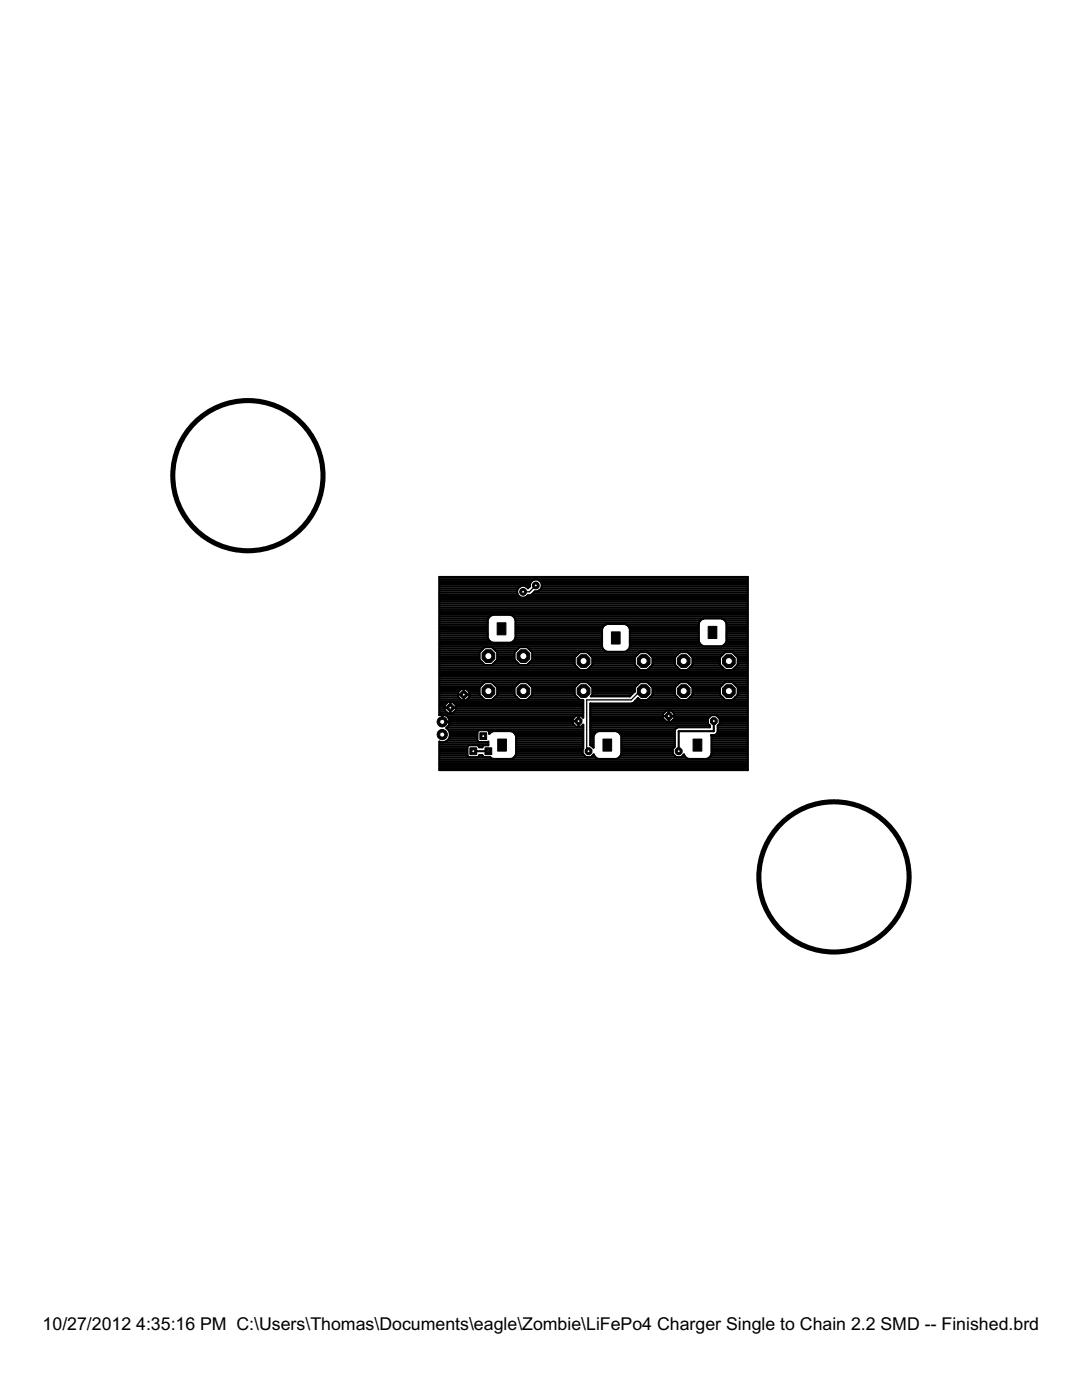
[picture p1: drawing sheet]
<svg xmlns="http://www.w3.org/2000/svg" width="216mm" height="279mm" viewBox="0 0 216 279" stroke-linecap="round" stroke-linejoin="round" font-family="sans-serif">
<defs><g id="words">
<g font-size="4">
<text x="8.5" y="265.5">10/27/2012</text>
<text x="27.2" y="265.5">4:35:16 PM C:\Users\Thomas\Documents\eagle\Zombie\LiFePo4 Charger Single to Chain 2.2 SMD -- Finished.brd</text>
</g>
</g></defs>
<g fill="none" stroke="#000" stroke-width="1">
<circle cx="49.5" cy="94.9" r="15"/>
<circle cx="166.4" cy="175" r="15"/>
</g>
<path d="M99.2 124.3h1.7v2.4h-1.7zM122 126.1h1.7v2.4h-1.7zM141.3 125h1.7v2.4h-1.7zM99.3 147.5h1.7v2.4h-1.7zM120.3 147.5h1.7v2.4h-1.7zM138.3 147.5h1.7v2.4h-1.7z" fill="#000" stroke="#000" stroke-width=".2"/>
<g fill="none" stroke="#000" stroke-width=".42">
<path d="M87.7 119.7h61.5M87.7 119.3h61.5M87.7 119h15.8M87.7 118.6h15.6M87.7 118.2h15.5M87.7 117.8h15.5M87.7 117.5h15.7M87.7 117.1h16M87.7 116.7h18M87.7 116.4h18.1M87.7 116h18.4M87.7 115.6h61.5"/>
<path d="M87.7 115.2h61.5M103.7 117.1a1.21 1.21 0 0 0-.2 1.8 1.21 1.21 0 0 0 1.8-.1 1.33 1.33 0 0 0 1.4-.8l.9-.2M103.7 117.1l.4-.2 1 .2M105.1 117.1h.5M105.2 119h44M106.2 118.6h43M106.5 118.2h42.7M107.6 117.8h41.6M107.7 116h41.5M107.9 117.5h41.3M108 116.4h41.2M108.1 117.1h41.1"/>
<path d="M108.1 117.1a1.22 1.22 0 0 0-1.2-1.5 1.22 1.22 0 0 0-1.2 1.4l-.4 .4-.2-.3M108.1 117.1l-.5 .7M108.1 116.7h41.1M87.7 122.7h61.5M87.7 139.9h28.7M87.7 139.6h4.2M87.7 139.2h3.8M87.7 138.8h3.7M87.7 138.4h3.7M87.7 138.1h3.8M87.7 137.7h4.2M87.7 137.3h8"/>
<path d="M87.7 136.9h8.2M87.7 136.6h8.6M87.7 136.2h9M87.7 135.8h61.5M87.7 135.4h61.5M87.7 135.1h61.5M87.7 134.7h61.5M87.7 134.3h61.5M87.7 133.9h61.5M87.7 133.6h27.9M87.7 133.2h27.5M87.7 132.8h27.1"/>
<path d="M87.7 132.4h8.8M87.7 132.1h8.4M87.7 131.7h8M87.7 131.3h8M87.7 131h8M87.7 130.6h8M87.7 130.2h8M87.7 129.8h8.3M87.7 129.5h8.7M87.7 129.1h32.4M87.7 128.7h32.4M87.7 128.3h32.4"/>
<path d="M87.7 128h10M87.7 127.6h9.8M87.7 127.2h9.6M87.7 126.8h9.6M87.7 126.4h9.6M87.7 126.1h9.6M87.7 125.7h9.6M87.7 125.3h9.6M87.7 125h9.6M87.7 124.6h9.6M87.7 124.2h9.6M87.7 123.8h9.6"/>
<path d="M87.7 123.5h9.7M87.7 123.1h10M87.7 122.3h61.5M87.7 122h61.5M87.7 121.6h61.5M87.7 121.2h61.5M87.7 120.8h61.5M87.7 120.5h61.5M87.7 120.1h61.5M91.4 138.6h2.3M92.5 137.5v2.3M92.5 139.6h.1"/>
<path d="M92.5 139.2h.1M92.5 138.8h.1M92.5 138.4h.1M92.5 138.1h.1M92.5 137.7h.1M93.2 139.6h3.4M93.2 137.7h2.5M93.6 139.2h2.6M93.6 138.1h2.1M93.7 138.8h2.1M93.7 138.4h2M95.7 130.2l1-1h1.5l1 1"/>
<path d="M95.7 130.2v1.5l1 1h1.5l1-1v-1.5M98.2 136.2h5.5M98.3 139.6h5.3M98.3 122.7l-.8 .6-.2 .4v3.6l.2 .4 .8 .6h3.6l.4-.2 .4-.4 .2-.4v-3.6l-.2-.4-.4-.4-.4-.2M98.4 132.4h5M98.5 129.5h4.9M98.6 136.6h4.7M98.7 139.2h4.5M98.8 132.1h4.3M98.8 129.8h4.2M99 136.9h3.9M99.1 138.8h3.7"/>
<path d="M99.2 131.7h3.5M99.2 138.4h3.5M99.2 138.1h3.5M99.2 137.7h3.5M99.2 137.3h3.5M99.2 131.3h3.5M99.2 131h3.5M99.2 130.6h3.5M99.2 130.2h3.5M102.4 128h17.7M102.5 123.1h46.7M102.7 130.2l1-1h1.5l1 1"/>
<path d="M102.7 130.2v1.5l1 1h1.5l1-1v-1.5M102.7 127.6h17.4M102.8 123.5h37.5M102.9 127.2h17.2M102.9 126.8h17.2M102.9 126.4h17.2M102.9 126.1h17.2M102.9 125.7h17.2M102.9 125.3h17.3M102.9 125h17.5M102.9 124.6h18.1M102.9 124.2h36.6"/>
<path d="M102.9 123.8h36.8M105.2 136.2h10.5M105.3 139.6h10.3M105.4 132.4h9.3M105.5 129.5h14.8M105.6 136.6h9.7M105.7 139.2h9.5M105.8 132.1h8.9M105.9 129.8h14.7M106 136.9h8.9M106.1 138.8h8.7M106.2 131.7h8.5"/>
<path d="M106.2 138.4h8.5M106.2 138.1h8.5M106.2 137.7h8.5M106.2 137.3h8.5M106.2 131.3h8.5M106.2 131h8.7M106.2 130.6h9.1M106.2 130.2h9.5M117.2 136.2h10.5M117.2 130.2h10.4M117.3 133.6h10.3M117.6 136.6h9.7"/>
<path d="M117.6 130.6h9.7M117.7 133.2h9.5M118 136.9h8.9M118 131h8.9M118 132.8h8.8M118.1 138.8h7.7M118.2 138.4h8M118.2 138.1h8.4M118.2 137.7h8.5M118.2 137.3h8.5M118.2 132.4h8.5M118.2 132.1h8.5"/>
<path d="M118.2 131.7h8.5M118.2 131.3h8.5M120.3 125.1l.4-.4 .5-.2h3.5l.4 .2 .4 .4 .2 .4v3.6l-.2 .4-.8 .6h-3.5l-.5-.2-.4-.4-.2-.4v-3.6zM124.8 124.6h14.6M125.2 129.8h24M125.4 125h14M125.5 129.5h23.7M125.6 125.3h13.8M125.7 129.1h23.5M125.7 128.7h14.2M125.7 128.3h13.9M125.7 128h13.7"/>
<path d="M125.7 127.6h13.7M125.7 127.2h13.7M125.7 126.8h13.7M125.7 126.4h13.7M125.7 126.1h13.7M125.7 125.7h13.7M126.6 138h.1M126.7 139.9h22.5M127.1 139.6h.5M129.2 136.2h6.5M129.2 130.2h6.4M129.3 139.6h6.3"/>
<path d="M129.3 133.6h6.3M129.6 136.6h5.7M129.6 130.6h5.7M129.7 133.2h5.5M129.7 139.2h5.5M130 136.9h4.9M130 131h4.9M130 138.8h4.8M130 132.8h4.8M130.2 138.4h4.5M130.2 138.1h4.5M130.2 137.7h4.5"/>
<path d="M130.2 137.3h4.5M130.2 132.4h4.5M130.2 132.1h4.5M130.2 131.7h4.5M130.2 131.3h4.5M137.2 136.2h7.5M137.2 130.2h7.4M137.3 139.6h7.2M137.3 133.6h7.3M137.6 136.6h6.7M137.6 130.6h6.7M137.7 133.2h6.5"/>
<path d="M137.7 139.2h6.5M138 136.9h5.9M138 131h5.9M138 138.8h5.8M138 132.8h5.8M138.2 138.4h5.5M138.2 138.1h5.5M138.2 137.7h5.5M138.2 137.3h5.5M138.2 132.4h5.5M138.2 132.1h5.5M138.2 131.7h5.5"/>
<path d="M138.2 131.3h5.5M139.4 128v-3.6l.2-.4 .4-.4 .4-.2h3.6l.4 .2 .4 .4 .2 .4v3.6M139.4 128l.2 .4 .8 .6h3.6l.8-.6 .2-.4M144.1 123.5h5.1M144.5 128.7h4.7M144.7 123.8h4.5M144.8 128.3h4.4M144.9 124.2h4.3M145 128h4.2M145 127.6h4.2M145 127.2h4.2M145 126.8h4.2"/>
<path d="M145 126.4h4.2M145 126.1h4.2M145 125.7h4.2M145 125.3h4.2M145 125h4.2M145 124.6h4.2M146.2 136.2h3M146.2 130.2h3M146.3 139.6h2.9M146.3 133.6h2.9M146.6 136.6h2.6M146.6 130.6h2.6"/>
<path d="M146.7 133.2h2.5M146.7 139.2h2.5M147 136.9h2.2M147 131h2.2M147 138.8h2.2M147 132.8h2.2M147.2 138.4h2M147.2 138.1h2M147.2 137.7h2M147.2 137.3h2M147.2 132.4h2M147.2 132.1h2"/>
<path d="M147.2 131.7h2M147.2 131.3h2M87.7 142.7h.1M87.7 142.7v-27.6h61.5v38.6h-61.5v-5.7a1.51 1.51 0 0 0 1.5-.2 1.51 1.51 0 0 0 .6-1.5M87.7 153.4h61.5M87.7 153.1h61.5M87.7 152.7h61.5M87.7 152.3h61.5M87.7 151.9h61.5M87.7 151.6h61.5M87.7 151.2h10.2M87.7 150.8h5.6"/>
<path d="M87.7 150.4h5.6M87.7 150.1h5.6M87.7 149.7h5.6M87.7 149.3h5.6M87.7 148.9h5.7M87.7 148.5h9.7M87.7 148.2h9.7M87.7 142.6h28.7M87.7 142.2h1.5M87.7 141.8h1.1M87.7 141.4h1M87.7 141.1h1"/>
<path d="M87.7 140.7h1.1M87.7 140.3h1.5M87.7 142.7l.5-.1v1.4h1.5l-.2-.7M88.2 142.9h.1M88.2 143.7h.1M88.2 143.3h.1M88.3 144.1h26M88.7 141.2h2.3M89.2 142.9h25.6M89.2 142.9l-.9-.3v1.5h1.4l-.1 .5-.4 .6M89.2 145.2l-.1 .1 .5 .4 .2 .6M89.2 142.9l.3 .4"/>
<path d="M89.2 145.2h27.2M89.2 147.8h6M89.4 145.6h27M89.5 143.3h24.9M89.5 144.8h25.2M89.6 147.4h5.6M89.6 145.9h5.8M89.7 144.4h24.6M89.7 143.7h24.6M89.7 147h5.5M89.8 146.7h5.4M89.8 146.3h5.4"/>
<path d="M89.9 140.1v2.3M89.9 142.2h.1M89.9 141.8h.1M89.9 141.4h.1M89.9 141.1h.1M89.9 140.7h.1M89.9 140.3h.1M90.5 142.2h25.9M90.6 140.3h25.8M90.9 141.8h25.5M90.9 140.7h25.5M91 141.4h25.4"/>
<path d="M91 141.1h25.4M93.3 150.8l.3 .3h1.7l.3-.3M94.4 149.9h3.1M95.2 147.8l.3 .3 1.9-.1v.7h-.9l-.3 .4h-.6l-.3-.4h-1.7l-.3 .3v1.8M95.5 148.9h.9M95.6 150.8v-.1h.6v.1M95.6 150.8h.6M97.5 145.9h4.5l.4 .2 .4 .4 .2 .4v3.6M97.6 146.3h.2M98.4 145.9l-.8 .6v-.5l-.3-.3h-1.8l-.3 .3v1.8M102 145.9h14.4M102.5 151.2h16.4"/>
<path d="M102.6 146.3h13.8M102.8 150.8h13.8M102.9 146.7h13.5M103 150.5l-.2 .4-.4 .4-.4 .2h-3.6l-.6-.4h-1.3l-.3-.3M103 150.4h13.3M103 150.1h13.2M103 149.7h13.2M103 149.3h13.4M103 148.9h13.4M103 148.5h13.4M103 148.2h13.4M103 147.8h13.4"/>
<path d="M103 147.4h13.4M103 147h13.4M114.3 143.9h1.2M115.4 142.9h.1M115.4 144.1h.1M115.4 142.8v2.3M115.4 144.8h.1M115.4 144.4h.1M115.4 143.7h.1M115.4 143.3h.1M116.1 142.9h.3M116.2 144.8h.2"/>
<path d="M116.4 149.3l-.2 .1v1l.7 .7h1l.6-.5 .5 .7 .4 .2h3.6l.4-.2 .6-.8M117.8 145.2h17.4M117.8 145.9h16.8M117.8 142.9h23.9M117.8 144.1h23.4M117.8 148.5h.6M117.8 148.2h.6M117.8 147.8h.6M117.8 147.4h.6M117.8 147h.6M117.8 146.7h.7M117.8 146.3h1"/>
<path d="M117.8 145.6h16.9M117.8 144.8h23.8M117.8 144.4h23.5M117.8 143.7h14.8M117.8 143.3h14.5M117.8 142.6h14.5M117.8 142.2h14.8M117.8 141.8h15.1M117.8 141.4h31.4M117.8 141.1h31.4M117.8 140.7h31.4M118.1 148.9h.3"/>
<path d="M118.2 150.8h.4M119.4 145.9l-.8 .6-.2 .4v2.3l-.6-.5v-8.3h8.3l1.2-1.1 .4 .4h1.5l1-1v-1.5l-1-1.1h-1.5l-1 1.1v.8l-1 1h-7.8l.3-.3v-1.5l-1-1.1h-1.5l-1 1.1v1.5l1 1h.7v3.5l-.5-.4h-.9l-.7 .6v1l.7 .7h.9l.5-.5v4.7M123 145.9l.4 .2 .6 .8v3.6M123.5 151.2h13.4M123.6 146.3h11M123.8 150.8h10.8M123.9 146.7h10.7M124 150.4h10.3M124 150.1h10.2M124 149.7h10.2M124 149.3h10.4M124 148.9h10.6"/>
<path d="M124 148.5h10.6M124 148.2h10.6M124 147.8h10.6M124 147.4h10.6M124 147h10.6M126.3 140.3h22.9M133 144.1l-.7-.7v-.9l.7-.7h.9l.7 .7v.9l-.7 .7M133.4 141.8v2.3M133.4 143.7h.1M133.4 143.3h.1M133.4 142.6h.1M133.4 142.2h.1"/>
<path d="M133.4 141.8h.1M133.9 141.8h15.3M134.3 143.7h6.9M134.3 142.2h14.9M134.6 143.3h6.8M134.6 142.6h14.6M136.2 150.8h.4M141.5 151.2h7.7M141.8 150.8h7.4M142 150.4h7.2M142 150.1h7.2M142 149.7h7.2"/>
<path d="M142 149.3h7.2M142 148.9h7.2M142 148.5h7.2M142 148.2h7.2M142 147.8h7.2M142 147.4h7.2M142 147h7.2M142.4 143.9v2h-7v4M142.7 146.7h6.5M143.1 142.9h6.1M143.1 146.3h6.1M143.2 144.8l.4-.4v-1l-.7-.7h-1l-.7 .7v1l.4 .4v.3h-6.3l-.3 .1-.4 .6v3.2l-.4 .4v1l.7 .7h1l.6-.5 .5 .7 .4 .2h3.5l.9-.6 .2-.4"/>
<path d="M143.2 145.2h6M143.2 144.8v1.3l-.1 .3-.5 .3h-.7l.1 3.8M143.2 145.9h6M143.2 145.6h6M143.2 144.8h6M143.5 143.3h5.7M143.6 144.4h5.6M143.6 144.1h5.6M143.6 143.7h5.6"/>
<circle cx="92.5" cy="138.6" r="1.23"/>
<circle cx="97.5" cy="137.9" r="1.93"/>
<circle cx="104.4" cy="137.9" r="1.93"/>
<circle cx="116.4" cy="131.9" r="1.93"/>
<circle cx="128.4" cy="131.9" r="1.92"/>
<circle cx="136.4" cy="131.9" r="1.92"/>
<circle cx="136.4" cy="137.9" r="1.92"/>
<circle cx="145.4" cy="137.9" r="1.93"/>
<circle cx="145.4" cy="131.9" r="1.93"/>
<circle cx="89.8" cy="141.2" r="1.23"/>
</g>
<path d="M106.9 116.8l-1.3 1.3h-1.2M128.4 137.9l-1.2 .5-1.2 1.3h-8.9v10.1l.3 .1" fill="none" stroke="#000" stroke-width=".25"/>
<circle cx="88.2" cy="144.1" r="1.02" fill="#000" stroke="#000" stroke-width=".2"/>
<circle cx="88.2" cy="144.1" r=".51" fill="#fff" stroke="#000" stroke-width=".2"/>
<circle cx="88.2" cy="146.6" r="1.02" fill="#000" stroke="#000" stroke-width=".2"/>
<circle cx="88.2" cy="146.6" r=".51" fill="#fff" stroke="#000" stroke-width=".2"/>
<circle cx="116.4" cy="131.9" r="1.38" fill="#000" stroke="#000" stroke-width=".2"/>
<circle cx="116.4" cy="131.9" r=".7" fill="#fff" stroke="#000" stroke-width=".2"/>
<circle cx="128.4" cy="131.9" r="1.38" fill="#000" stroke="#000" stroke-width=".2"/>
<circle cx="128.4" cy="131.9" r=".7" fill="#fff" stroke="#000" stroke-width=".2"/>
<circle cx="145.4" cy="131.9" r="1.38" fill="#000" stroke="#000" stroke-width=".2"/>
<circle cx="145.4" cy="131.9" r=".7" fill="#fff" stroke="#000" stroke-width=".2"/>
<circle cx="136.4" cy="131.9" r="1.38" fill="#000" stroke="#000" stroke-width=".2"/>
<circle cx="136.4" cy="131.9" r=".7" fill="#fff" stroke="#000" stroke-width=".2"/>
<circle cx="97.5" cy="130.9" r="1.38" fill="#000" stroke="#000" stroke-width=".2"/>
<circle cx="97.5" cy="130.9" r=".7" fill="#fff" stroke="#000" stroke-width=".2"/>
<circle cx="104.4" cy="130.9" r="1.38" fill="#000" stroke="#000" stroke-width=".2"/>
<circle cx="104.4" cy="130.9" r=".7" fill="#fff" stroke="#000" stroke-width=".2"/>
<circle cx="97.5" cy="137.9" r="1.38" fill="#000" stroke="#000" stroke-width=".2"/>
<circle cx="97.5" cy="137.9" r=".7" fill="#fff" stroke="#000" stroke-width=".2"/>
<circle cx="104.4" cy="137.9" r="1.38" fill="#000" stroke="#000" stroke-width=".2"/>
<circle cx="104.4" cy="137.9" r=".7" fill="#fff" stroke="#000" stroke-width=".2"/>
<circle cx="128.4" cy="137.9" r="1.38" fill="#000" stroke="#000" stroke-width=".2"/>
<circle cx="128.4" cy="137.9" r=".7" fill="#fff" stroke="#000" stroke-width=".2"/>
<circle cx="116.4" cy="137.9" r="1.38" fill="#000" stroke="#000" stroke-width=".2"/>
<circle cx="116.4" cy="137.9" r=".7" fill="#fff" stroke="#000" stroke-width=".2"/>
<circle cx="145.4" cy="137.9" r="1.38" fill="#000" stroke="#000" stroke-width=".2"/>
<circle cx="145.4" cy="137.9" r=".7" fill="#fff" stroke="#000" stroke-width=".2"/>
<circle cx="136.4" cy="137.9" r="1.38" fill="#000" stroke="#000" stroke-width=".2"/>
<circle cx="136.4" cy="137.9" r=".7" fill="#fff" stroke="#000" stroke-width=".2"/>
<circle cx="115.4" cy="143.9" r=".73" fill="#000" stroke="#000" stroke-width=".2"/>
<circle cx="115.4" cy="143.9" r=".3" fill="#fff" stroke="#000" stroke-width=".2"/>
<circle cx="133.4" cy="142.9" r=".73" fill="#000" stroke="#000" stroke-width=".2"/>
<circle cx="133.4" cy="142.9" r=".3" fill="#fff" stroke="#000" stroke-width=".2"/>
<circle cx="92.5" cy="138.6" r=".73" fill="#000" stroke="#000" stroke-width=".2"/>
<circle cx="92.5" cy="138.6" r=".3" fill="#fff" stroke="#000" stroke-width=".2"/>
<circle cx="89.9" cy="141.2" r=".73" fill="#000" stroke="#000" stroke-width=".2"/>
<circle cx="89.9" cy="141.2" r=".3" fill="#fff" stroke="#000" stroke-width=".2"/>
<circle cx="106.9" cy="116.8" r=".68" fill="#000" stroke="#000" stroke-width=".2"/>
<circle cx="106.9" cy="116.8" r=".3" fill="#fff" stroke="#000" stroke-width=".2"/>
<circle cx="104.4" cy="118.1" r=".68" fill="#000" stroke="#000" stroke-width=".2"/>
<circle cx="104.4" cy="118.1" r=".3" fill="#fff" stroke="#000" stroke-width=".2"/>
<path d="M93.8 149.2h1.3v1.4h-1.3z" fill="#000" stroke="#000" stroke-width=".2"/>
<circle cx="94.4" cy="149.9" r=".3" fill="#fff" stroke="#000" stroke-width=".2"/>
<circle cx="117.4" cy="149.9" r=".73" fill="#000" stroke="#000" stroke-width=".2"/>
<circle cx="117.4" cy="149.9" r=".3" fill="#fff" stroke="#000" stroke-width=".2"/>
<circle cx="135.4" cy="149.9" r=".73" fill="#000" stroke="#000" stroke-width=".2"/>
<circle cx="135.4" cy="149.9" r=".3" fill="#fff" stroke="#000" stroke-width=".2"/>
<circle cx="142.4" cy="143.9" r=".73" fill="#000" stroke="#000" stroke-width=".2"/>
<circle cx="142.4" cy="143.9" r=".3" fill="#fff" stroke="#000" stroke-width=".2"/>
<path d="M96.8 149.2h1.3v1.4h-1.3z" fill="#000" stroke="#000" stroke-width=".2"/>
<circle cx="97.5" cy="149.9" r=".3" fill="#fff" stroke="#000" stroke-width=".2"/>
<path d="M95.8 146.2h1.3v1.4h-1.3z" fill="#000" stroke="#000" stroke-width=".2"/>
<circle cx="96.4" cy="146.9" r=".3" fill="#fff" stroke="#000" stroke-width=".2"/>
<path d="M96.9 149.4l1.1 1M98 149.4l-1.1 1" fill="none" stroke="#000" stroke-width=".21"/>
<use href="#words"/>
</svg>
